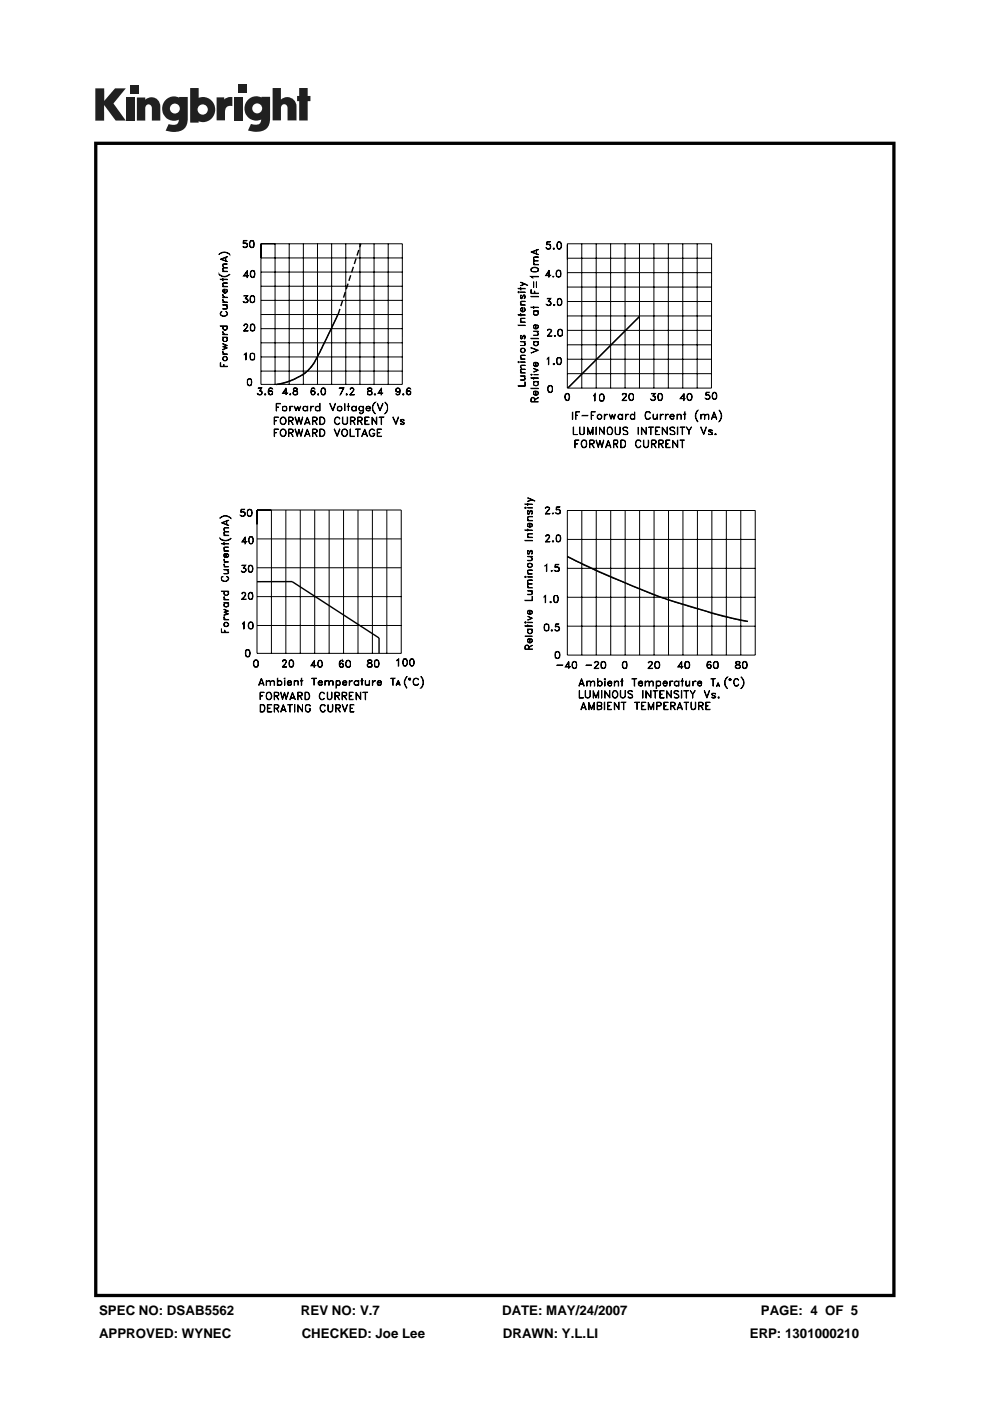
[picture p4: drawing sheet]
<svg xmlns="http://www.w3.org/2000/svg" width="210mm" height="297mm" viewBox="0 0 210 297" stroke-linecap="round" stroke-linejoin="round" font-family="sans-serif">
<defs><g id="words">
<g font-size="2.8">
<text x="21" y="278.7">SPEC NO: DSAB5562</text>
<text x="63.8" y="278.7">REV NO: V.7</text>
<text x="106.5" y="278.7">DATE: MAY/24/2007</text>
<text x="161.4" y="278.7">PAGE: 4 OF 5</text>
<text x="21" y="283.6">APPROVED: WYNEC</text>
<text x="64" y="283.6">CHECKED: Joe Lee</text>
<text x="106.7" y="283.6">DRAWN: Y.L.LI</text>
<text x="159.1" y="283.6">ERP: 1301000210</text>
</g>
</g></defs>
<g fill="#231f20">
<path d="M20.2 18.7h1.9v2.7l2.3-2.7h2.3l-2.6 3.2 2.6 3.7h-2.2l-2.4-3.3v3.3h-1.9z"/>
<path d="M26.7 20.7h1.8v4.9h-1.8z"/>
<path d="M49.6 20.7h1.8v4.9h-1.8z"/>
<path d="M27.6 18h1.8v1.8h-1.8z"/>
<path d="M50.6 17.9h1.8v1.8h-1.8z"/>
<path d="M29 20.7h1.8v.4a1.9 1.9 0 0 1 2.2-.3 1.9 1.9 0 0 1 1 2v2.8h-1.8v-2.7a.7 .7 0 0 0-.7-.8 .7 .7 0 0 0-.7 .8v2.7h-1.8z"/>
<path d="M45.9 20.6h1.7v.5a2.03 2.03 0 0 1 1.7-.5v1.9h-.2a1.12 1.12 0 0 0-1.4 1.3v1.7h-1.8z"/>
<path d="M57.8 18.7h1.8v2.4a1.98 1.98 0 0 1 2.2-.3 1.98 1.98 0 0 1 1.1 2v2.7h-1.9v-2.6a.7 .7 0 0 0-.7-.8 .7 .7 0 0 0-.7 .8v2.6h-1.8z"/>
<path d="M63.5 18.7h1.8v1.6h.5v1.1h-.5v4.1h-1.8v-4.1h-.5v-1.1h.5z"/>
<path d="M40.3 18.7v7.3h1.8v-.3a2.63 2.63 0 0 0 3.5-2.5 2.63 2.63 0 0 0-3.5-2.5v-2zM41.9 23.2a1.1 1.1 0 0 1 2.2 0 1.1 1.1 0 0 1-2.2 0z"/>
<path d="M35.3 21a2.56 2.56 0 0 0-.6 3.3 2.56 2.56 0 0 0 3.2 1.1 1.09 1.09 0 0 1-1.5 1.1l-.6-.2-.7 1.4a5.3 5.3 0 0 0 3.8-.2 2.69 2.69 0 0 0 .9-2.4v-4.5h-1.8v.1l-.8-.2a2.44 2.44 0 0 0-1.9 .5zM36 23a1.06 1.06 0 0 1 2.1 0 1.06 1.06 0 0 1-2.1 0z"/>
<path d="M52.8 21a2.56 2.56 0 0 0-.6 3.3 2.56 2.56 0 0 0 3.2 1 1.09 1.09 0 0 1-1.5 1.1l-.7-.1-.6 1.4a5.3 5.3 0 0 0 3.7-.3 2.69 2.69 0 0 0 1-2.3v-4.6h-1.8v.2l-.9-.3a2.44 2.44 0 0 0-1.8 .6zM53.5 23a1.06 1.06 0 0 1 2.1 0 1.06 1.06 0 0 1-2.1 0z"/>
</g>
<path d="M20 30v245h169.9v-245zM20.7 30.7h168.6v243.6h-168.6z" fill="#000"/>
<g fill="none" stroke="#000" stroke-width=".21">
<path d="M46.5 58.1a1.53 1.53 0 0 0 2.2 0 1.39 1.39 0 0 1-2.2 0zM46.5 53.8a1.54 1.54 0 0 1 2.2 .2 1.53 1.53 0 0 0-2.2 0zM46.7 59.2l1.5 .1zM46.7 55l1.5-.6-1.2 .6 1.2 .5zM47.2 59l.1 .5zM47.2 57.5l1 .1zM47.2 56.9l.3-.2h.7l-.8 .1-.1 .4 .2 .3zM47.3 56h.9h-.7l-.2 .2 .2 .5-.3-.3zM47.8 54.5v.8M47.9 54.5v.9M51.5 52.3l.3 .1M51.7 58.4l1 .1h-1.1l.9-1.2v1.6l-.1-1.3-.7 .9"/>
<path d="M52.1 51.6l.4 .3-.1 .4-.3 .1M52.5 51.8a.73 .73 0 0 0-1-.1l.1-.7h.8l-.7 .1-.1 .5a.64 .64 0 0 1 .9 .1v.6a.54 .54 0 0 1-1 0M52.5 52.2a.62 .62 0 0 1-1 .1M53.2 57.6a.47 .47 0 0 1 .4-.3 .47 .47 0 0 1 .4 .3l.1 .4a.75 .75 0 0 1-.5 .9 .87 .87 0 0 1-.4-1.3zM53.2 51.1h.5l.2 .6-.1 .6a.47 .47 0 0 1-.4 .2 .47 .47 0 0 1-.4-.2 1.15 1.15 0 0 1 .2-1.2zM53.2 52.3h.5M53.2 51.2h.5M53.2 51.1a1.02 1.02 0 0 0 0 1.3M53.3 58.7h.6M53.3 57.5h.6M53.4 57.4a1.02 1.02 0 0 0 0 1.4M53.7 51.1l.1 .2v1l-.1 .1"/>
<path d="M53.8 57.4a1.42 1.42 0 0 1 0 1.4M55.3 51.7h30v29.8h-30zM55.3 54.7h30M55.3 57.7h30M58.3 51.7v29.8M61.3 51.7v29.8M64.3 51.7v29.8M67.3 51.7v29.8M70.3 51.7v29.8M73.3 51.7v29.8M76.3 51.7v29.8M79.3 51.7v29.8"/>
<path d="M82.3 51.7v29.8M110.4 59.8l1.5 .8zM112.6 58.6l1.6 .1h-1.4l.1 .2zM112.6 53.4l1.6-.6-1.4 .6 1.4 .6zM112.7 56.9a.79 .79 0 0 1 .9-.3 .79 .79 0 0 1 .5 .9 1.54 1.54 0 0 1-1.4 0zM112.7 57.4l.2 .2h1l.2-.2M112.7 57a1.12 1.12 0 0 1 1.4 0M112.8 56.9v.6M113.2 56.1h1zM113.2 55.3h1l-.9 .1-.1 .3 .2 .4-.2-.3zM113.2 54.5h1l-1 .2 .2 .6-.2-.3zM113.2 59.7v1.3"/>
<path d="M113.8 52.9v1M113.8 59.7v1.3M114 56.9v.6M115.8 58.4h1h-1.1l.8-1.2v1.6l-.1-1.3-.6 .9M115.9 52.6l.2 .2M116.5 51.8l.2 .2v.6l-.2 .2M116.7 52.2a.54 .54 0 0 0-.8-.3l.1-.7h.7l-.6 .1-.1 .5h.6a.69 .69 0 0 1 .1 1h-.5l-.3-.1v-.2a.45 .45 0 0 0 .4 .3 .45 .45 0 0 0 .4-.4M117.3 58.6l.1 .1-.1 .1zM117.3 52.7l.2-.1 .1 .2h-.2zM117.3 58.6h.1M117.4 52.7l.1 .1zM118.2 57.3l.3-.1 .4 .4v.9a.55 .55 0 0 1-.9 0 1.15 1.15 0 0 1 .2-1.2z"/>
<path d="M118.2 58.6h.6M118.2 57.4h.6M118.3 57.3a1.02 1.02 0 0 0 0 1.4M118.4 51.3l.1-.1a.84 .84 0 0 1 .6 .8 .84 .84 0 0 1-.6 .8 1.02 1.02 0 0 1-.1-1.5zM118.4 51.3a1.54 1.54 0 0 0 0 1.5M118.4 52.7h.5M118.4 51.4h.5M118.7 57.3a1.02 1.02 0 0 1 0 1.4M118.9 51.3a1.54 1.54 0 0 1 0 1.5M120.3 57.8h30.6M120.3 54.7h30.6M120.3 51.7h30.6v30.6h-30.6z"/>
<path d="M123.4 51.7v30.6M126.5 51.7v30.6M129.5 51.7v30.6M132.6 51.7v30.6M135.6 51.7v30.6M138.7 51.7v30.6M141.8 51.7v30.6M144.8 51.7v30.6M147.9 51.7v30.6M46.7 76.9l.1 .8h1.4h-1.5zM46.7 69.1l1.5 .1zM47.1 66v.1a.49 .49 0 0 0-.3 .5 .49 .49 0 0 0 .5 .4l.8-.2a.64 .64 0 0 0-.2-.8 .63 .63 0 0 1 .3 .8 .63 .63 0 0 1-.9 .3l-.5-.4-.1-.2z"/>
<path d="M47.2 75l1 .1zM47.2 74.4l.4 .6-.4-.3zM47.2 72.8l1 .5-.7 .2 .7 .3-1 .4 .8-.4-.8-.3 .8-.2zM47.2 71.5l1 .1zM47.2 70.9l1 .1zM47.2 70.3l.4 .6-.4-.4zM47.2 65.5h.8l.2-.3-.2-.5 .2 .3v.3l-.2 .2zM47.2 64.6l1 .1zM47.2 64l1 .1zM47.2 63.4l.4 .6-.4-.3zM47.2 63l1 .1zM47.2 62.4l.4 .6-.4-.3z"/>
<path d="M47.2 60.7l1 .1zM47.2 60.1l.3-.1h.7h-.8l-.1 .4 .2 .3zM47.3 71.7l.2-.1-.2 .4 .1 .2 .5 .2 .3-.4-.2-.4a.47 .47 0 0 1 .2 .4 .47 .47 0 0 1-.2 .4h-.5a.45 .45 0 0 1-.2-.7zM47.3 69.3l.2-.1-.2 .2a.43 .43 0 0 0 .4 .6 .43 .43 0 0 0 .5-.6l-.2-.2a.48 .48 0 0 1 .1 .7 .48 .48 0 0 1-.7 .1 .48 .48 0 0 1-.1-.7zM47.4 61.4h.2v.7l-.3-.3zM47.4 75.7l.3-.2 .5 .3v.3l-.2 .4h-.5l-.2-.2-.1-.3zM47.5 77.2v.5M47.6 62.1a.43 .43 0 0 0 .5-.2 .43 .43 0 0 0 0-.5l-.1-.1 .2 .3v.2l-.4 .4-.6-.4 .1-.4 .4-.1v.8M51.7 70.1l.9 .1h-1l.7-.7 .2-.4-.2-.3h-.3l-.2 .3-.1-.1 .3-.3h.3l.3 .4-.9 1.1M51.7 64l.2 .1M51.8 75.1l.4-.2v1.4l-.1-1.4zM52 63.3l.4 .1 .2 .5-.5 .3-.4-.1-.1-.2 .1 .1a.64 .64 0 0 0 .9-.1"/>
<path d="M52.2 63.3l.4 .4-.1 .3-.3 .1M52.5 62.8l-.8-.1h.9l-.6 .6M52.5 62.7l-.5 .6 .6 .3M53.1 75.1a.55 .55 0 0 1 .9 0v.9l-.2 .3h-.6l-.1-.3zM53.2 62.8l.4-.1 .4 .3v.9a.55 .55 0 0 1-.9 0v-.9zM53.2 68.8l.3-.1a.83 .83 0 0 1 .6 .7 .83 .83 0 0 1-.4 .8l-.4-.1a1.3 1.3 0 0 1-.1-1.3zM53.2 76.2h.6M53.2 64h.6M53.2 62.8h.6M53.2 70h.6M53.2 68.8h.6M53.2 74.9h.6"/>
<path d="M53.3 74.9a.99 .99 0 0 0 0 1.4M53.3 62.8a1.02 1.02 0 0 0 0 1.3M53.3 68.8a1.42 1.42 0 0 0 0 1.3M53.7 74.9a.99 .99 0 0 1 0 1.4M53.7 62.8a1.02 1.02 0 0 1 0 1.3M53.7 68.8a1.02 1.02 0 0 1 0 1.3M55.3 69.7h30M55.3 66.7h30M55.3 63.7h30M55.3 60.7h30M55.3 78.7h30M55.3 75.7h30"/>
<path d="M55.3 72.7h30M71.7 66.6l-4.4 9.2-.8 1.3-1.1 1.4-1.2 1-2 1-1.9 .7-1.7 .4M109.9 76.7h.2v.2zM109.9 61.9l.2-.1v.3zM109.9 68.9l1.5 .1zM109.9 66.7l1.5 .1zM109.9 61.1l1.5 .1zM110 76.7l.1 .1zM110 61.9l.1 .1zM110.4 79.7l1 .1zM110.4 79l1 .1zM110.4 76.7l1 .1z"/>
<path d="M110.4 72.4l1 .1zM110.4 68.3h1zM110.4 66.5l.1 .5zM110.4 64.6l1 .1zM110.4 64l.2-.1h.8h-.8l-.1 .2 .1 .5zM110.4 61.9l1 .1zM110.4 61l.1 .5zM110.4 76.1h1M110.5 78.3l.9-.1-.8 .1-.1 .2 .1 .5a.45 .45 0 0 1-.1-.7zM110.5 77.5l.9-.1-.8 .2-.1 .3 .1 .3-.2-.3zM110.5 75.4l.9-.1-.8 .1a.51 .51 0 0 0 0 .7 .55 .55 0 0 1-.1-.7zM110.5 71.7h.2"/>
<path d="M110.5 67.5h.9h-.8l-.1 .2 .1 .6a.52 .52 0 0 1-.1-.8zM110.5 63.2h.2M110.6 73.8h.6l.1 .2 .1 .4-.2 .3a.48 .48 0 0 1-.6 0 .48 .48 0 0 1-.2-.5zM110.6 73.9l.4-.1 .2 .2 .1 .5-.3 .2-.4-.1zM110.6 65.4l.2-.1v.8l-.3-.3zM110.6 71.1v.7M110.6 62.6v.7M110.8 66.1a.43 .43 0 0 0 .5-.2 .43 .43 0 0 0-.1-.5v-.2l.2 .6-.2 .3a.46 .46 0 0 1-.8-.3 .46 .46 0 0 1 .5-.6v.9M111 71.2h.3M111 62.7h.3M111.1 71.1l-.5 .8-.2-.3 .2-.5-.1 .1M111.1 62.6l-.5 .7-.2-.3 .2-.5-.1 .2"/>
<path d="M111.2 72.5a.52 .52 0 0 1 .1 .8h-.9l.8-.1 .1-.4zM111.2 71.1v.7M111.2 62.6v.7M111.2 60.2l-.8 .4 1-.4M111.3 71.7l-.1 .2a.47 .47 0 0 0 .2-.4 .47 .47 0 0 0-.2-.4l-.6 .7M111.3 63.2l-.1 .1a.47 .47 0 0 0 .2-.4 .47 .47 0 0 0-.2-.4l-.6 .8M112.6 79.4h.2zM112.6 79.4h.1M112.6 73.7l1.6 .6-1.6 .6 1.3-.6zM112.6 71.7l1.6 .1zM112.6 65.1l1.6 .1zM112.6 62.8l1.6 .1z"/>
<path d="M112.6 61.4l.1 .8h1.5h-1.6zM112.7 79.4h.1M113.2 69.1l.4-.2v.8a.46 .46 0 0 1-.4-.6zM113.2 78.1l1 .4-1 .4 .8-.4zM113.2 72.4l1 .1zM113.2 72.6l.2-.1-.2 .4a.52 .52 0 0 0 .8 .2l.1-.2-.2-.4 .3 .2v.3l-.3 .3a.55 .55 0 0 1-.7-.2zM113.2 70.2l1 .1zM113.2 65.9l1 .1zM113.2 66.1l.2-.1-.2 .4 .3 .4 .5-.1 .1-.3-.2-.4 .3 .2v.3l-.3 .3h-.5l-.2-.2zM113.2 65v.5M113.2 79.9v.5M113.2 79.4h1"/>
<path d="M113.3 77l.3-.1v.8l-.4-.4zM113.4 62.2v-.5v.5M113.6 77.7l.4-.2a.36 .36 0 0 0-.1-.6v-.1a.53 .53 0 0 1 .1 .8 .53 .53 0 0 1-.8-.1v-.5l.5-.2v.9M113.6 69.7l.3-.1 .2-.2v-.3l-.2-.2v-.1l.3 .3-.3 .6h-.5l-.2-.2v-.5l.5-.2v.9M113.9 70.3l.3 .4-.1 .4h-.9l.8-.1 .1-.3zM116 64.6l.1 .1M116.1 76l.3-.2v1.5l-.1-1.4zM116.1 71.2l1 .1h-1l.8-1.1-.2-.3h-.3l-.3 .2 .1-.2a.47 .47 0 0 1 .8 .3l-.9 1.1M116.3 63.9h.4l.2 .5a.56 .56 0 0 1-.4 .4 .56 .56 0 0 1-.6-.3h.1a.51 .51 0 0 0 .8-.1M116.6 63.9l.2 .4-.2 .4M116.7 63.3h-.6h.7l-.5 .6M116.7 63.3l-.5 .6 .6 .3"/>
<path d="M117.3 77.1h.2l.1 .1-.2 .1zM117.4 77.1l.1 .1zM117.4 64.6l.3 .1-.2 .1zM117.5 64.6l.1 .1zM117.6 71.1h.2v.2zM117.7 71.1l.1 .1zM118.3 75.9a.52 .52 0 0 1 .7 .1 .82 .82 0 0 1-.5 1.3l-.4-.3v-1zM118.3 77.1h.6M118.3 75.9h.6M118.4 70a.55 .55 0 0 1 .9 0v1.1a.55 .55 0 0 1-.9 0zM118.4 63.3h.2a.78 .78 0 0 1 .6 .7 .78 .78 0 0 1-.6 .8l-.2-.1-.2-.6zM118.4 75.9a1.02 1.02 0 0 0 0 1.3"/>
<path d="M118.4 64.6h.5M118.4 63.4h.5M118.4 63.3l-.1 .3v.9l.1 .2M118.5 71.1h.6M118.5 70h.6M118.6 69.9a1.02 1.02 0 0 0 0 1.3M118.8 75.9a1.02 1.02 0 0 1 0 1.3M118.9 63.3a1.02 1.02 0 0 1 0 1.4M119 69.9a1.02 1.02 0 0 1 0 1.3M120.3 76.2h30.6M120.3 79.2h30.6M120.3 73.1h30.6"/>
<path d="M120.3 70h30.6M120.3 67h30.6M120.3 63.9h30.6M120.3 60.9h30.6M135.6 67.2l-15.1 15M52.5 80.5a.48 .48 0 0 1 .8 0v1l-.1 .2-.2 .1-.4-.1-.1-.2zM52.6 81.6h.6M52.6 80.4h.6M52.7 80.4a1.02 1.02 0 0 0 0 1.3M53.2 80.4l.1 .1v1l-.1 .2M54.7 83.5l.2 .2M55.1 82.8l.4 .2 .1 .3-.2 .4h-.6l-.1-.3a.47 .47 0 0 0 .4 .3 .47 .47 0 0 0 .4-.3"/>
<path d="M55.3 82.9l.2 .1v.5l-.2 .2M55.5 82.3l-.7-.1h.7l-.4 .7M55.5 82.2l-.5 .7 .4 .1 .1 .2M56.1 83.6l.2-.1 .1 .2-.2 .1zM56.2 83.6l.1 .1zM57 83.4l.1 .2a.46 .46 0 0 0 .7-.2M57 83.2l.1-.2a.46 .46 0 0 1 .7 .2M57.1 82.4h.6M57.2 82.3a.93 .93 0 0 0 .1 1.4M57.3 82.9l-.3 .1v.2M57.5 82.9l.2 .1 .1 .2-.3 .5M57.6 82.3l.2 .2a.45 .45 0 0 0-.7-.2 .84 .84 0 0 0 .3 1.5l.4-.3v-.5a.6 .6 0 0 0-.8 0"/>
<path d="M58.1 88.4h1l-.9 .1v1.5zM58.1 90.9h1l-.9 .1v1.6zM58.2 89.2h.5l-.5 .1M58.2 91.7h.5l-.5 .1M58.6 85.5h.9l-.8 .1v1.5zM58.7 86.3h.4l-.4 .1M59.6 91.2l.3-.3a.8 .8 0 0 1 .8 .9 .8 .8 0 0 1-.8 .8 .91 .91 0 0 1-.3-1.4zM59.6 91.3a.55 .55 0 0 1 .6-.3 .55 .55 0 0 1 .4 .5 .74 .74 0 0 1-.6 1 .81 .81 0 0 1-.4-1.2zM59.6 88.7l.3-.3a.8 .8 0 0 1 .8 .8 .8 .8 0 0 1-.8 .8 .88 .88 0 0 1-.3-1.3zM59.8 88.6l.2-.1a.73 .73 0 0 1 .6 .7 .73 .73 0 0 1-.6 .7l-.2-.1a.86 .86 0 0 1 0-1.2zM59.9 86.3l.4-.2a.53 .53 0 0 1 .5 .7 .53 .53 0 0 1-.9 .2zM60 86.3l.1-.1a.52 .52 0 0 1 .7 .2 .52 .52 0 0 1-.1 .7l-.7-.1z"/>
<path d="M60 83.3l1 .1h-1.1l.8-1.2v1.6M60.7 82.5l-.7 .9M61.3 89.2l.7-.1v-.5l-.7-.1-.1 1.5v-1.6l.8 .1 .2 .2a.64 .64 0 0 1-.9 .6M61.3 91.7l.7-.1 .1-.4-.8-.2-.1 1.6v-1.7h.6l.4 .3a.63 .63 0 0 1-.9 .6M61.4 83.6l.1-.1 .1 .2-.1 .1zM61.4 86.1l.1 1zM61.5 83.6h.1M61.5 86.3l.6-.2-.4 .1-.2 .3zM61.5 83.5h.1M61.7 89.3l.5 .7zM61.7 91.8l.5 .8zM62.2 83.5l.3 .2"/>
<path d="M62.3 82.3l-.1 .3a.63 .63 0 0 0 .8 .4v.1a.36 .36 0 0 1-.2 .6h-.3a.35 .35 0 0 1-.3-.4 .35 .35 0 0 1 .3-.3l.5-.2 .1-.3-.3-.3zM62.3 82.4h.7M62.4 86.1l.4 .9 .3-.9 .3 .9 .4-.9-.4 1-.3-.8-.3 .8zM62.4 82.3v.4l.6 .3 .1 .5-.3 .3h-.3l-.4-.4a.89 .89 0 0 1 .9-.7v-.4M62.5 88.4l.6 1.4 .3-1.4 .4 1.4 .4-1.4-.4 1.6-.4-1.3-.3 1.3zM62.5 90.9l.6 1.4 .3-1.4 .4 1.4 .4-1.4-.4 1.7-.4-1.4-.3 1.4zM63.1 83.5l-.2 .2M64.3 86.3l.4-.2 .5 .2-.7-.1-.2 .3 .2 .6 .7-.1-.4 .1-.5-.1zM64.8 92.1h.9M64.8 89.7h.9M64.8 89.6h.8M64.8 92h.8"/>
<path d="M65.2 86.1l.1 1zM65.2 88.4l.6 1.6-.6-1.3-.6 1.3zM65.2 90.9l.6 1.7-.6-1.4-.6 1.4zM65.9 86.1v1zM66 86.3l.5-.2-.3 .1-.3 .3zM66 83.4l.4 .3 .4-.3M66 83.2l.4-.3 .4 .3M66.1 82.4h.6M66.2 82.3l-.1 .3a.9 .9 0 0 0 .2 1.1M66.3 82.9l-.3 .3M66.4 89.2l.7-.1v-.5l-.7-.1-.1 1.5v-1.6l.8 .1 .2 .2a.64 .64 0 0 1-.9 .6M66.4 91.7l.7-.1 .1-.4-.8-.2-.1 1.6v-1.7h.6l.4 .3a.63 .63 0 0 1-.9 .6"/>
<path d="M66.5 82.9l.3 .3-.3 .5M66.6 82.3l.2 .2-.4-.3a.93 .93 0 0 0-.4 1.3 .46 .46 0 0 0 .7 .1 .46 .46 0 0 0 .1-.6l-.4-.2-.4 .2M66.7 89.3l.6 .7-.5-.7M66.7 91.8l.6 .8-.5-.8M67 86.3l.3-.2 .5 .2-.7-.1-.1 .3 .1 .6 .7-.1-.3 .1-.5-.1zM67.4 83.6l.1-.1v.3zM67.5 83.6v.1zM67.8 85.5l.1 1.6zM67.8 88.4a.84 .84 0 0 1 1.1 .6 .84 .84 0 0 1-.6 1h-.5zM67.8 90.9h.5a.83 .83 0 0 1 .6 .9 .83 .83 0 0 1-.6 .8h-.5zM67.9 88.5a.75 .75 0 0 1 .9 .7 .75 .75 0 0 1-.9 .7zM67.9 91a.75 .75 0 0 1 .9 .8 .75 .75 0 0 1-.9 .7z"/>
<path d="M68.3 82.3h.6l.2 .6-.2 .8a.75 .75 0 0 1-.9-.5 .75 .75 0 0 1 .3-.9zM68.3 83.6h.6M68.3 82.4h.6M68.4 82.3a1.02 1.02 0 0 0 0 1.4M68.8 82.3a1.4 1.4 0 0 1 0 1.4M69.9 85.5l.7 1.5 .6-1.5-.6 1.6zM70.8 90.9l.7 1.4 .6-1.4-.6 1.7zM71.1 88.6l.5-.2 .5 .4a.58 .58 0 0 0-.6-.3 .58 .58 0 0 0-.5 .5v.4a.6 .6 0 0 0 .5 .5 .6 .6 0 0 0 .6-.2 .59 .59 0 0 1-.8 .2 .88 .88 0 0 1-.2-1.3zM71.7 86.3l.1-.1a.49 .49 0 0 1 .6 .2 .49 .49 0 0 1-.1 .7l-.6-.1zM72.6 91.2l.4-.3a.8 .8 0 0 1 .8 .9 .8 .8 0 0 1-.8 .8 .91 .91 0 0 1-.4-1.4zM72.6 91.3a.55 .55 0 0 1 .6-.3 .55 .55 0 0 1 .4 .5 .74 .74 0 0 1-.6 1 .81 .81 0 0 1-.4-1.2zM72.6 88.4l.1 1.2 .4 .3 .4-.1 .1-.2 .1-1.2-.1 1.4a.56 .56 0 0 1-.5 .2 .56 .56 0 0 1-.5-.4z"/>
<path d="M72.9 82.2l-.8 1.6 .9-1.6h-1.1l1 .1M73.1 85.5v1.6M73.5 83.6l.1 .1zM73.5 83.5l.1 .1v.2zM73.6 86.1l.6 .1zM73.9 85.5v1.6M74.2 83.7l1 .1h-1l.8-1.1-.2-.4h-.3l-.3 .3 .1-.3 .5-.1 .3 .5-.9 1.1M74.2 90.9l.1 1.6 .9 .1h-1zM74.4 89.2l.8-.1v-.5l-.8-.1-.1 1.5v-1.6l.9 .1 .1 .2a.64 .64 0 0 1-.9 .6M74.7 86.2l.3-.1 .5 .2-.8-.1v.9l.8-.1-.5 .2-.3-.1-.1-.6zM74.8 89.3l.5 .7-.4-.7M75.4 90.9l1 .1z"/>
<path d="M75.5 86.1l.1 1zM75.8 91v1.6l.1-1.6M75.9 89.2h.6a.35 .35 0 0 0 .3-.4 .35 .35 0 0 0-.3-.3h-.6l-.1 1.5v-1.6h.7l.3 .2 .1 .3-.2 .3-.8 .1M76.3 86.2l.3-.1 .4 .2h-.7l-.1 .4 .2 .4 .6-.1-.4 .1-.3-.1-.2-.5zM76.4 89.3l.5 .7-.5-.7M76.9 92.1h.9M76.9 92h.8M77 86.1l.1 1.1a.57 .57 0 0 1-.7 .5l-.2-.2 .3 .1 .4-.1zM77.4 88.4h.9l-.8 .1v1.4l.8 .1h-.9zM77.4 90.9l.6 1.7-.6-1.4-.7 1.4zM77.5 89.2h.5l-.5 .1M77.7 86.5l.2 .5h.7l-.6 .1-.3-.1-.1-.3 .1-.4 .3-.2 .5 .1 .1 .4h-.9"/>
<path d="M77.8 86.3l.6-.1 .1 .3h-.8zM78 83.5l.2 .2M78 82.3a.62 .62 0 0 0 .8 .8 .44 .44 0 0 1-.3 .6 .44 .44 0 0 1-.5-.5v-.1a.62 .62 0 0 0 .8-.8zM78 82.4h.8M78.1 82.3v.4l.8 .4v.4l-.3 .3-.6-.2v-.5l.7-.4v-.4M78.6 91l.5-.1 .3 .4a.55 .55 0 0 0-.6-.3 .55 .55 0 0 0-.4 .5 .74 .74 0 0 0 .4 1l.4-.1 .2-.3v-.1l-.3-.1h.4a.56 .56 0 0 1-.3 .6 .56 .56 0 0 1-.7-.1 .89 .89 0 0 1 .1-1.4zM78.9 88.4l.9 1.4 .1-1.4v1.6l-.9-1.3-.1 1.3zM78.9 83.5l-.3 .2M79.4 83.6l.2-.1 .1 .2-.2 .1zM79.5 83.6l.1 .1zM79.6 85.3h.1a1.55 1.55 0 0 0 0 2.4 1.5 1.5 0 0 1-.1-2.4zM80 85.5l.6 1.5 .7-1.5-.7 1.6z"/>
<path d="M80 90.9h.9l-.8 .1v1.5l.8 .1h-.9zM80.1 91.7h.5l-.5 .1M80.2 83.3l1 .1h-1l.7-1.2v1.6l-.1-1.3-.6 .9M80.4 88.4l1 .1zM80.8 88.5v1.5l.1-1.5M81.6 85.3a1.53 1.53 0 0 1 0 2.4 1.55 1.55 0 0 0 0-2.4zM83.3 88.4l.7 1.4 .6-1.4-.6 1.6zM84 82.8a.48 .48 0 0 0 .8 0M84 82.6a.48 .48 0 0 1 .8 0M84.1 83.6h.6M84.3 82.3l-.3 .4 .1 .3 .2 .1M84.5 82.3a.84 .84 0 0 1 .1 1.4"/>
<path d="M84.8 83a.5 .5 0 0 1-.6 .1 .5 .5 0 0 1-.2-.6 .48 .48 0 0 1 .8 0v.9l-.4 .4-.4-.3 .1 .2M84.8 82.7l-.1 .3-.2 .1M85 89.8h.7M85 89.3l.6 .2 .2 .3a.46 .46 0 0 1-.5 .3 .46 .46 0 0 1-.4-.3l.2 .1M85 89.1h.7M85.1 89v.3M85.4 83.6l.2-.1 .1 .2-.2 .1zM85.5 83.6l.1 .1zM85.6 89l.2 .2a.46 .46 0 0 0-.5-.3 .46 .46 0 0 0-.4 .3l.8 .5M85.6 89.6v.3M86.3 83.4a.48 .48 0 0 0 .8 0M86.3 83.2a.48 .48 0 0 1 .8 0"/>
<path d="M86.4 82.4h.6M86.5 82.3a.93 .93 0 0 0 .1 1.4M86.6 82.9l-.3 .1v.2M86.8 82.9l.2 .1 .1 .2-.3 .5M86.9 82.3l.2 .2-.1-.2a.74 .74 0 0 0-.9 .6 .74 .74 0 0 0 .6 .9l.4-.3v-.5a.61 .61 0 0 0-.8 0M109.9 81.8h1.4l.1-.8v.9zM110.4 80.5h.8l.1-.2-.1-.5a.55 .55 0 0 1 .1 .7zM112.6 82.3l1.6 .1zM112.6 80.1l1.6 .1zM112.7 85.2v-.6l.2-.3 .4 .1 .1 .8M113.2 80.9l1 .1zM113.2 81.1l.2-.1-.2 .2 .2 .5h.5l.2-.2-.2-.5 .3 .2-.1 .4a.72 .72 0 0 1-.9 0z"/>
<path d="M113.3 83.1l.3-.1v.8l-.4-.3zM113.4 85.2v-.8l-.2-.1h-.4l-.2 .3v.6h1.6M113.4 84.7l.8-.4-.8 .5M113.6 83.8a.43 .43 0 0 0 .4-.2 .43 .43 0 0 0 0-.5l-.1-.1v-.1l.3 .6-.3 .3a.55 .55 0 0 1-.7-.2v-.5l.5-.2v.9M116.4 81.8a.55 .55 0 0 1 .8 .2v.9l-.2 .3h-.3a.89 .89 0 0 1-.3-1.4zM116.4 83.1h.6M116.4 81.9h.6M116.5 81.8a1.02 1.02 0 0 0 0 1.4M116.9 81.8a1.02 1.02 0 0 1 0 1.4M119.9 83.7a.47 .47 0 0 1 .4-.3 .47 .47 0 0 1 .4 .3l.1 .3a.74 .74 0 0 1-.6 .9 .93 .93 0 0 1-.3-1.2zM120 84.8h.6M120 83.5h.6"/>
<path d="M120.1 83.5a.99 .99 0 0 0 0 1.4M120.6 83.5a1.4 1.4 0 0 1 0 1.4M121.4 87.4l.1 1.5zM121.6 90.5l.1 1.6h.8h-.9zM122 93.3l-.1 1.6v-1.6h.9M122 94.1h.5l-.5 .1M122.2 87.3l-.1 1.6v-1.6h.9M122.2 88.1h.4M122.9 90.5l.1 1.5 .3 .1 .6-.1v-1.5v1.2l-.1 .4h-.7l-.2-.4zM123.4 93.5l.2-.2h.6l.2 .2v.8l-.3 .6h-.4l-.4-.4v-.6zM123.4 88.1l1.3 .1zM123.5 93.5l.4-.2 .5 .4v.8l-.5 .3a.77 .77 0 0 1-.6-.5 .77 .77 0 0 1 .2-.8z"/>
<path d="M124.6 90.5l.6 1.5 .6-1.5v1.6l-.1-1.2-.5 1.2-.5-1.2-.1 1.2zM125.1 94.1l.8-.1v-.6l-.8-.1-.1 1.6v-1.6h.9l.2 .3a.63 .63 0 0 1-1 .6M125.5 87.3l-.1 1.6v-1.6h.9M125.5 94.2l.6 .7-.6-.7M125.5 88.1h.4M125.9 83.8l.3-.3v1.5l-.1-1.3zM126.4 90.5l.1 1.6zM126.4 93.3l.5 1.4 .3-1.4 .5 1.4 .4-1.4-.4 1.6-.5-1.4-.3 1.4zM127.2 90.8l1 1.3v-1.6l-.1 1.5-.9-1.5v1.6M127.3 83.6a.79 .79 0 0 1 .9 .5 .79 .79 0 0 1-.3 .9h-.6l-.1-.2v-1zM127.3 84.9h.6M127.3 83.7h.6"/>
<path d="M127.4 83.6a1.12 1.12 0 0 0 0 1.4M127.8 83.6a1.12 1.12 0 0 1 0 1.4M128.2 87.8l.1 1.1zM128.3 88.1l.6-.3-.6 .4zM128.5 94.5h.9M128.6 94.4h.8M128.9 90.8a.72 .72 0 0 1 .9 0 .72 .72 0 0 1 .1 1l-.3 .3h-.6l-.2-.6zM129 90.7a.75 .75 0 0 1 .9 .5 .75 .75 0 0 1-.5 .9l-.4-.1-.1-.2v-.9zM129 93.3l.6 1.6-.6-1.4-.6 1.4zM129.2 87.8l.4 .9 .3-.9 .3 .9 .3-.9-.3 1.1-.3-.8-.3 .8zM130.2 94.1l.8-.1v-.6l-.8-.1-.1 1.6v-1.6h.9v.8l-.8 .1M130.5 90.5v1.2a.47 .47 0 0 0 .5 .4 .47 .47 0 0 0 .5-.4l.1-1.2-.1 1.5-.2 .1h-.6l-.2-.1z"/>
<path d="M130.5 94.2l.6 .7-.5-.7M131.1 88.1l.3-.3 .6 .3-.4-.2-.3 .1-.1 .2 .1 .6h.3l.4-.1-.5 .2a.59 .59 0 0 1-.4-.8zM131.6 93.3h.7a.87 .87 0 0 1 .4 1.1 .87 .87 0 0 1-1.1 .5zM131.7 93.3a.78 .78 0 0 1 1 .8 .78 .78 0 0 1-1 .7zM132 87.8l.1 1.1zM132 84.9h.9h-1l.7-.7a.45 .45 0 0 0 .1-.7h-.5l-.2 .3 .1-.3h.7v.5l-.8 .9M132.2 90.6a.67 .67 0 0 1 1 .2h-.2a.6 .6 0 0 0-.8 0v.3l.7 .3a.45 .45 0 0 1 .1 .7h-.8v-.1l.3 .1 .5-.1a.45 .45 0 0 0-.2-.6l-.5-.2zM132.7 87.8v1.1zM132.9 87.9l.4-.1-.4 .2-.2 .2zM133.4 83.7a.55 .55 0 0 1 1 0v.9l-.2 .3h-.4a.86 .86 0 0 1-.4-1.2zM133.6 84.8h.6M133.6 83.5h.6"/>
<path d="M133.7 83.5a.99 .99 0 0 0 0 1.4M133.8 87.9l.3-.1 .5 .3-.3-.2-.5 .2v.6l.5 .1 .3-.1-.5 .2a.62 .62 0 0 1-.3-1zM134.1 83.5a.99 .99 0 0 1 0 1.4M134.6 87.3v1.6M134.9 93.5l.2-.2h.6l.3 .4a.63 .63 0 0 0-.9-.3 .63 .63 0 0 0-.2 .9 .55 .55 0 0 0 .2 .5 .55 .55 0 0 0 .6 0l.3-.3a.63 .63 0 0 1-.8 .4l-.4-.6zM135.4 90.5v1.6M136.5 93.3l.1 1.1 .3 .4a.46 .46 0 0 0 .6-.4v-1.1l.1 .4a.83 .83 0 0 1-.7 1.2l-.4-.5zM137.1 87.3h.6l.2 .3-.2-.2-.5-.1a1 1 0 0 0 0 1.5l.5-.1 .2-.2v.2a.6 .6 0 0 1-.8 .1 1.24 1.24 0 0 1 0-1.5zM137.1 90.5v1.6l-1-1.3-.1 1.3v-1.6l1.1 1.5M137.6 90.5l1 .1zM138 90.6v1.5l.1-1.5M138.1 84.7l.2 .2"/>
<path d="M138.3 94.1l.7-.1v-.6l-.7-.1-.1 1.6v-1.6h.8l.2 .3a.63 .63 0 0 1-.9 .6M138.5 87.8l.2 1 .7-.2-.5 .3-.3-.1zM138.6 94.2l.6 .7-.5-.7M138.7 84l.3 .4-.3 .5M138.9 83.5l-.7-.1h.8l-.5 .6h.3l.2 .2v.5a.58 .58 0 0 1-1-.1h.1a.52 .52 0 0 0 .7 .2l.2-.3M138.9 83.4l-.5 .6 .4 .1 .2 .2M139.1 92.1v-1.5l.8-.1h-.9v1.6h.9M139.1 91.4h.4M139.4 87.8v1.1zM139.7 83.5a.52 .52 0 0 1 .8 .2 .74 .74 0 0 1 0 .8 .74 .74 0 0 1-.8 .4l-.2-.6zM139.7 84.8h.6M139.7 83.5h.6"/>
<path d="M139.8 83.5l-.2 .2v.9l.2 .3M139.8 94.1l.7-.1v-.6l-.7-.1-.1 1.6v-1.6h.8l.2 .3a.63 .63 0 0 1-.9 .6M140 87.8l.1 1.1zM140.1 94.2l.6 .7-.5-.7M140.2 88.1l.3-.3h.2l-.6 .4zM140.2 83.5a.99 .99 0 0 1 0 1.4M140.5 90.5l1 1.5 .1-1.5v1.6l-1.1-1.3v1.3zM141.1 87.8l.1 1.1zM141.2 88.1l.6-.3-.6 .3v.1zM141.3 94.1h.4l-.4 .1M141.3 93.3v1.5l.8 .1h-.9v-1.6h.9M142.1 90.8a.7 .7 0 0 1 1.1 0h-.2a.6 .6 0 0 0-.9 0l.3 .4a.61 .61 0 0 1 .6 .3 .61 .61 0 0 1 0 .6h-.8l-.1-.1 .4 .1 .5-.1a.45 .45 0 0 0-.2-.6 .64 .64 0 0 1-.7-.6z"/>
<path d="M142.1 88.2v.2a.46 .46 0 0 0 .6 .4l.2-.2 .1 .1-.3 .2a.56 .56 0 0 1-.6-.5 .56 .56 0 0 1 .6-.6l.3 .3v.2h-.9M142.3 88l.4-.1 .2 .3h-.8zM142.7 93.3l1 1.4 .1-1.4v1.6l-1.1-1.4v1.4zM143.6 87.8l.1 1.1zM143.7 88.1a.47 .47 0 0 1 .4-.3 .47 .47 0 0 1 .4 .3v.8l-.2-.9-.3-.1zM143.7 90.5l.1 1.6zM144.2 93.3h1M144.3 90.5l1 .1zM144.7 90.6v1.5l.1-1.5M144.7 93.3v1.6l.1-1.6M144.9 87.8l.5 .1zM145.1 83.4l-.1 1.5v-1.3l-.7 .9h1.1h-1.1z"/>
<path d="M145.2 87.3l.1 1.6zM145.5 90.5l.6 .9 .6-.9-.6 .9v.7v-.7zM145.8 83.7a.55 .55 0 0 1 .9 0 .74 .74 0 0 1 .1 .8 .74 .74 0 0 1-.8 .4 1.15 1.15 0 0 1-.2-1.2zM146 84.8h.5M146 83.5h.5M146 83.5a.99 .99 0 0 0 0 1.4M146.5 83.5a.99 .99 0 0 1 0 1.4M148 87h.1a1.73 1.73 0 0 0 0 2.4 1.6 1.6 0 0 1-.1-2.4zM148.6 90.5l.7 1.5 .6-1.5-.6 1.6zM148.7 88.1a.55 .55 0 0 1 .7-.2l.1 1-.1-.9-.3-.1zM148.7 87.8v1.1M149.5 88.1a.55 .55 0 0 1 .8-.2l.1 1-.1-.9-.4-.1z"/>
<path d="M149.7 84.5l.2 .1M150.3 83.8a.47 .47 0 0 1 .2 .4 .47 .47 0 0 1-.2 .4M150.3 92h.7M150.3 91.3h.7M150.3 91.4l.8 .5-.1 .2h-.7v-.1l.1 .1M150.4 91.2v.3M150.5 84l-.3-.2h-.5l.1-.6h.6h-.6v.6a.55 .55 0 0 1 .7 0 .55 .55 0 0 1 0 .7l-.6 .2-.2-.3a.51 .51 0 0 0 .8-.1M151 91.2l.1 .2a.6 .6 0 0 0-.8-.2v.3l.7 .3M151 91.7v.4M151 88.5h1M151.1 88.4h.8M151.3 83.2h.2a.78 .78 0 0 1 .6 .7 .78 .78 0 0 1-.6 .8l-.2-.1a1.02 1.02 0 0 1 0-1.4z"/>
<path d="M151.3 83.2a1.42 1.42 0 0 0 0 1.4M151.3 84.5h.5M151.3 83.3h.5M151.5 87.3l.6 1.6-.6-1.4-.6 1.4zM151.7 92l.1 .1zM151.7 92l.2 .1h-.3zM151.8 83.2a1.42 1.42 0 0 1 0 1.4M152.5 87a1.56 1.56 0 0 1 0 2.4 1.73 1.73 0 0 0 0-2.4zM46.6 114.1a1.63 1.63 0 0 0 2.4 0 1.47 1.47 0 0 1-2.4 0zM46.6 109.8a1.52 1.52 0 0 1 2.4 .1 1.63 1.63 0 0 0-2.4 0zM47 115.3h1.5zM47 110.8l1.5-.5-1.4 .5 1.4 .6z"/>
<path d="M47.5 119.6l.1 .3 .3 .3-.3-.1zM47.5 118.6l.1 .3 .3 .2h-.3zM47.5 116.8l1 .1zM47.5 115l.1 .5zM47.5 113.5l1 .1zM47.5 112.9l.2-.2h.8l-.9 .2v.4l.1 .2zM47.5 119.1h1M47.6 117.5h.3v.6l-.3-.1zM47.6 116h.9l-.9 .1 .1 .7-.2-.4zM47.6 111.9h.9l-.9 .1 .1 .7-.2-.3zM47.9 118.1h.3l.2-.2v-.3l-.2-.1v-.1l.3 .2v.3l-.6 .3a.47 .47 0 0 1-.3-.7l.4-.1v.7M48.1 110.4v1"/>
<path d="M51 109.2l.3 .2M51.4 114.8l1 .1h-1.1l.7-1.1v1.5v-1.3l-.6 .9M51.6 108.6h.3l.1 .3-.1 .3-.3 .2M52 108.8a.73 .73 0 0 0-1-.2l.1-.6h.8l-.7 .1-.1 .5 .4-.1 .5 .1v.6a.63 .63 0 0 1-1.1 0h.1M52 109.2a.62 .62 0 0 1-1 0M52 119.9l-.7-.1h.8l-.5 .7M52 119.8l-.5 .7h.5l.1 .3M52.5 108.2a.55 .55 0 0 1 .9 0 .76 .76 0 0 1 .1 .8 .76 .76 0 0 1-.6 .5l-.4-.3zM52.6 109.3h.6M52.6 108.1h.6M52.7 108.1a1.02 1.02 0 0 0 0 1.3M52.8 119.9a.52 .52 0 0 1 .8 .2 .82 .82 0 0 1-.5 1.2h-.3l-.2-.6z"/>
<path d="M52.8 120h.6M52.9 119.9a1.42 1.42 0 0 0 0 1.4M53 113.8h.3a.83 .83 0 0 1 .4 .8 .83 .83 0 0 1-.5 .7 1.02 1.02 0 0 1-.2-1.5zM53 113.8a1.54 1.54 0 0 0 0 1.5M53 115.2h.5M53 113.9h.5M53.2 108.1a1.02 1.02 0 0 1 0 1.3M53.3 119.9a1.02 1.02 0 0 1 0 1.4M53.5 113.8a1.54 1.54 0 0 1 0 1.5M54.5 108.1h30.6v30.4h-30.6zM54.5 114.3h30.6M57.6 108.1v30.4"/>
<path d="M60.6 108.1v30.4M63.7 108.1v30.4M66.7 108.1v30.4M69.8 108.1v30.4M72.9 108.1v30.4M75.9 108.1v30.4M79 108.1v30.4M82 108.1v30.4M111.3 107.6l.2-.1 .1 .2-.2 .1zM111.3 114.6l1.6 .1zM111.3 112.4l1.6 .1zM111.3 106.9l1.6 .1z"/>
<path d="M111.4 107.6l.1 .1zM111.9 111.2l.4-.2v.7l-.3-.1zM111.9 118h1zM111.9 117.4h.4M111.9 113.9l1 .1zM111.9 113.2l1-.1-.9 .1a.45 .45 0 0 0 .2 .7l-.3-.2zM111.9 110.3l1 .1zM111.9 109.6l1-.1-.9 .2-.1 .3 .3 .3-.3-.2zM111.9 108.9h.4M111.9 107.6l1 .1zM111.9 105.5l1.5 .8zM111.9 106.7v.5"/>
<path d="M111.9 112.1v.5M112 119.6h.8a.45 .45 0 0 1-.4 .6 .45 .45 0 0 1-.4-.6zM112 116.8v.7M112 108.3v.7M112.3 111.7l.5-.1v-.2v-.2l-.2-.2 .1-.1 .2 .3a.52 .52 0 0 1-.5 .6 .52 .52 0 0 1-.5-.7l.5-.2v.8M112.4 116.9h.4M112.4 108.4h.4M112.5 116.8l-.2 .7h-.4v-.7l.2-.1-.2 .2M112.5 108.3l-.2 .7h-.4v-.7l.2-.1-.2 .2M112.6 118l.3 .5-.1 .3-.9 .1 .9-.2v-.2zM112.8 116.8v.7M112.8 108.3v.7"/>
<path d="M112.8 105.9l-.9 .5 1-.5M112.8 117.4l-.1 .1h.1a.48 .48 0 0 0-.1-.8l-.3 .1-.2 .7M112.8 108.9l-.1 .1h.1a.48 .48 0 0 0-.1-.8l-.3 .1-.2 .7M115.6 119.9l.4-.2v1.5l-.1-1.4zM115.6 107.7a.46 .46 0 0 1 .6-.2 .46 .46 0 0 1 .3 .6l-.9 .9 .9-1.1a.45 .45 0 0 0-.4-.4 .45 .45 0 0 0-.5 .3zM115.6 108.9h1.1l-1.1 .1M115.7 114.8l1 .1h-1.1l.9-.9v-.4l-.2-.1-.6 .1 .3-.2h.3l.3 .4-.9 1.1M117.2 114.7h.1l.1 .1-.1 .1zM117.2 108.8h.1v.2zM117.3 114.7v.1zM117.3 108.8h.1M117.9 108.8l.3 .1"/>
<path d="M118.1 113.5a.52 .52 0 0 1 .8 .1 .76 .76 0 0 1 .1 .8 .76 .76 0 0 1-.6 .5l-.3-.1-.2-.6zM118.1 114.7h.6M118.1 113.6h.6M118.2 113.5a1.42 1.42 0 0 0 0 1.3M118.5 108.1l.3 .1v.6l-.3 .1M118.6 113.5a1.02 1.02 0 0 1 0 1.3M118.8 108.3a.6 .6 0 0 0-.9-.2l.1-.6h.8h-.7l-.1 .6 .6-.1 .3 .6a.55 .55 0 0 1-.5 .4 .55 .55 0 0 1-.6-.3l.2 .1a.52 .52 0 0 0 .8-.2M120.3 118a227.2 227.2 0 0 0 22.9 9.7l1.8 .5a101.1 101.1 0 0 0 12.3 3.4l1.3 .2M120.3 108.2h39.9v30.7h-39.9zM120.3 114.4h39.9M123.4 108.2v30.7M126.5 108.2v30.7"/>
<path d="M129.5 108.2v30.7M132.6 108.2v30.7M135.7 108.2v30.7M138.7 108.2v30.7M141.8 108.2v30.7M144.9 108.2v30.7M147.9 108.2v30.7M151 108.2v30.7M154.1 108.2v30.7M157.1 108.2v30.7M47 133.3v.8h1.5l-1.5-.1M47 125.3l1.5 .1z"/>
<path d="M47 122.4l.3-.2-.2 .2a.66 .66 0 0 0 .6 .8 .66 .66 0 0 0 .6-.8l-.2-.2 .3 .2a.75 .75 0 0 1-.7 .9 .75 .75 0 0 1-.7-.9zM47.5 131.3l1 .1zM47.5 130.7l.1 .5 .3 .1a.46 .46 0 0 1-.4-.6zM47.5 129.1l1 .5-.9 .2 .9 .4-1 .3 .7-.3-.7-.4 .7-.2zM47.5 127.8l1 .1zM47.5 127.1l1 .1zM47.5 126.5l.1 .4 .3 .2a.46 .46 0 0 1-.4-.6zM47.5 120.8h1zM47.5 120.2h1M47.6 134v-.4l.1 .4M47.6 127.9v.6h.7l.1-.4-.2-.2 .3 .2-.1 .4-.5 .2a.47 .47 0 0 1-.4-.3 .47 .47 0 0 1 .1-.5zM48.2 120.8l.3 .5-.1 .3-.9 .1 .8-.2 .1-.2z"/>
<path d="M51.2 121.1l.3 .2M51.3 127l.9 .1h-1l.7-.7 .1-.4-.1-.3h-.4l-.2 .2 .1-.2 .5-.1 .2 .4-.1 .4-.7 .7M51.6 120.4l.4 .1a.48 .48 0 0 1-.1 .8 .48 .48 0 0 1-.7-.3 .54 .54 0 0 0 .9 0M51.8 131.8l-.1 1.6v-1.4l-.2 .2zM51.8 120.5l.2 .1 .1 .2-.3 .5M52.2 137.8a.79 .79 0 0 1 .9 .4 .79 .79 0 0 1-.3 1l-.3 .1a.93 .93 0 0 1-.4-1.3zM52.2 139.1h.6M52.2 137.9h.6M52.3 137.8l-.2 .2v1l.2 .2M52.7 137.8a1.12 1.12 0 0 1 0 1.4M52.8 121.2h.6M52.9 125.7h.6l.2 .6-.1 .6a.47 .47 0 0 1-.4 .2 .47 .47 0 0 1-.5-.2 1.15 1.15 0 0 1 .2-1.2z"/>
<path d="M52.9 131.9l.3-.1 .5 .4v.9a.55 .55 0 0 1-1 0 1.15 1.15 0 0 1 .2-1.2zM52.9 125.7h.6M52.9 132h.6M52.9 127h.6M52.9 133.3h.6M53 125.7a1.02 1.02 0 0 0 0 1.3M53 131.9a1.02 1.02 0 0 0 0 1.4M53.4 125.7a1.42 1.42 0 0 1 0 1.3M53.4 131.9a1.02 1.02 0 0 1 0 1.4M54 140l.3-.1 .5 .3v1l-.2 .2h-.6a1.12 1.12 0 0 1 0-1.4zM54.1 140a1.12 1.12 0 0 0 0 1.4M54.5 140a1.12 1.12 0 0 1 0 1.4"/>
<path d="M54.5 120.4h30.6M54.5 132.6h30.6M54.5 126.5h30.6M61.5 140l.4-.1a1.02 1.02 0 0 1 .1 1.5h-.5a1.12 1.12 0 0 1 0-1.4zM61.5 140a1.54 1.54 0 0 0 0 1.4M62 140a1.54 1.54 0 0 1 0 1.4M78 140v.3l.3 .3a.53 .53 0 0 1 .5 .7 .52 .52 0 0 1-.6 .1 .52 .52 0 0 1-.2-.5l.7-.4 .2-.4a.6 .6 0 0 0-.9-.1zM78.1 140a.52 .52 0 0 0 .6 .7l.2 .1-.1 .6h-.8l-.1-.2a.88 .88 0 0 1 .8-.8v-.4M79.6 140l.4-.1a1.02 1.02 0 0 1 .2 1.5h-.6a1.54 1.54 0 0 1 0-1.4zM79.7 140l-.2 .2v1l.2 .2M80.1 140a1.12 1.12 0 0 1 0 1.4M84.1 140l.5-.3v1.5l-.1-1.4z"/>
<path d="M85.6 139.7a.79 .79 0 0 1 .9 .5 .79 .79 0 0 1-.3 1h-.4a.93 .93 0 0 1-.3-1.2zM85.6 139.8h.6M85.7 139.7a1.54 1.54 0 0 0 0 1.5M86.1 139.7a1.12 1.12 0 0 1 0 1.5M87.1 139.7h.3a.83 .83 0 0 1 .5 .8 .83 .83 0 0 1-.6 .7 1.02 1.02 0 0 1-.2-1.5zM87.1 139.7a1.54 1.54 0 0 0 0 1.5M87.1 139.8h.5M87.6 139.7a1.54 1.54 0 0 1 0 1.5M111.3 131.9l.2-.1 .1 .2-.2 .1zM111.3 122.3l.2-.1 .1 .2h-.2zM111.3 132.7l1.6 .1zM111.3 127.3h1.5l.1-.9v1z"/>
<path d="M111.3 134.9h1.6M111.4 131.9l.1 .1zM111.4 122.3l.1 .1zM111.9 129.6l.4-.1v.7l-.3-.1zM111.9 133.4l1 .1zM111.9 131.9l1 .1zM111.9 130.7l1 .4-1 .4 .9-.4zM111.9 125.2l1 .1zM111.9 124.6h1zM111.9 123.8h1l-.9 .1-.1 .3 .3 .4-.3-.3zM111.9 123h1l-1 .2 .3 .6-.3-.3zM111.9 122.3l1 .1z"/>
<path d="M111.9 120.9l1-.1-1 .3 .3 .6-.3-.3zM111.9 132.4v.5M111.9 121.7h1M112 135.6l.3-.1v.7l-.4-.3zM112.1 137.6l-.1-.7h-.5l-.1 .7 1.5 .1h-1.6v-.6l.2-.3h.4l.2 .1 .1 .7M112.1 133.5l-.2 .3a.47 .47 0 0 0 .5 .5 .47 .47 0 0 0 .4-.5l-.1-.3a.53 .53 0 0 1 0 .8 .53 .53 0 0 1-.8-.2v-.5zM112.2 137.2l.7-.4-.7 .5M112.3 136.2l.5-.1a.36 .36 0 0 0-.2-.6l.1-.1a.53 .53 0 0 1 0 .8 .53 .53 0 0 1-.8-.1v-.5l.5-.2v.8M112.3 130.2h.4l.1-.3v-.3l-.2-.1 .1-.1 .2 .2a.52 .52 0 0 1-.5 .6 .52 .52 0 0 1-.5-.6l.5-.2v.8M112.6 125.3l.2 .2 .1 .4-.3 .2h-.7l.9-.3zM115.4 126.5l.3-.2v1.5l-.1-1.5zM115.6 132.4a.55 .55 0 0 1 .8 .1v1a.55 .55 0 0 1-.9 0 1.15 1.15 0 0 1 .1-1.1z"/>
<path d="M115.6 133.6h.6M115.6 132.4h.6M115.7 132.4a1.02 1.02 0 0 0 0 1.3M116.1 132.4a1.02 1.02 0 0 1 0 1.3M116.7 127.6l.1-.1 .1 .2-.2 .1zM116.7 127.6l.1 .1zM116.9 133.6l.2-.1 .1 .2-.2 .1zM116.9 121l.2 .1-.1 .1zM117 133.6l.1 .1zM117 121h.1M117.6 126.3a.79 .79 0 0 1 .9 .4 .79 .79 0 0 1-.3 1l-.4 .1a.96 .96 0 0 1-.3-1.1zM117.6 127.6h.6"/>
<path d="M117.6 126.3h.6M117.7 126.3l-.2 .2v.9l.2 .3M117.7 121l.2 .1M117.8 138.4a.55 .55 0 0 1 .9 0 .76 .76 0 0 1 .1 .8 .76 .76 0 0 1-.6 .4l-.4-.2zM117.8 133.5l.1 .2M117.9 139.5h.6M117.9 138.3h.6M118 138.2a1.02 1.02 0 0 0 0 1.4M118.1 126.3a1.12 1.12 0 0 1 0 1.4M118.3 120.2l.3 .4-.1 .4-.2 .1M118.4 132.9l.2 .4-.2 .4M118.4 138.2a1.02 1.02 0 0 1 0 1.4"/>
<path d="M118.6 133.1l-.3-.2h-.5v-.6h.7l-.6 .1-.1 .5 .4-.1 .4 .2 .1 .4-.2 .3a.6 .6 0 0 1-.8-.2h.1M118.6 133.5a.52 .52 0 0 1-.8 0M118.6 120.5a.73 .73 0 0 0-.9-.2l.1-.6h.7h-.7v.5a.64 .64 0 0 1 .8 .2v.6a.7 .7 0 0 1-1-.1l.2 .1a.64 .64 0 0 0 .8-.2M120.3 120.5h39.9M120.3 126.6h39.9M120.3 132.8h39.9M54 141.3h.6M54 140.1h.6M55 144.9h.8M55 145h.9M55.2 146.8l.8-.1h-.8v1.7M55.2 147.5h.5l-.5 .1"/>
<path d="M55.2 149.4a.87 .87 0 0 1 1 .4 .87 .87 0 0 1-.3 1.1l-.7 .1zM55.3 149.5h.4a.81 .81 0 0 1 0 1.4h-.4zM55.4 143.8l.6 1.5-.6-1.3-.6 1.3zM56.5 144.3v1zM56.5 144.5a.55 .55 0 0 1 .8-.1l.1 .9-.2-.8-.2-.1zM56.7 146.8l.2-.1a.81 .81 0 0 1 .7 .9 .81 .81 0 0 1-.7 .8 .99 .99 0 0 1-.2-1.6zM56.7 146.9l.3-.1a.73 .73 0 0 1 .6 .8 .73 .73 0 0 1-.6 .7l-.5-.3v-.8zM56.7 149.4h.9l-.8 .1v1.4l.8 .1h-.9zM56.8 150.1h.5l-.5 .1M57.4 144.5l.3-.2 .4 .1 .1 .9-.1-.8-.4-.1zM58.2 147.5l.8-.1v-.5l-.8-.1-.1 1.6v-1.7h.6a.46 .46 0 0 1 .5 .6l-.5 .3h-.5M58.2 150.1h.8l.1-.5-.9-.1-.1 1.5v-1.6h.6l.5 .2a.63 .63 0 0 1-1 .6"/>
<path d="M58.6 147.6l.6 .8-.5-.8M58.7 150.2l.5 .8zM58.8 143.8l.1 1.5zM58.9 144.5l.3-.2 .4 .1 .2 .1v.6l-.4 .2-.5-.2 .7 .1 .2-.3-.1-.4-.3-.1zM59.5 146.7l.4 1.4 .4-1.4 .4 1.4 .5-1.4-.5 1.7-.4-1.4-.4 1.4zM59.7 150.6h.9M59.8 150.5h.7M59.9 141.4l.9-1.1-.3-.4-.5 .1-.1 .3 .3-.3h.3l.2 .3-.2 .4-.7 .7h1.1M60.1 149.4l.6 1.6-.6-1.5-.6 1.5zM60.3 143.9l.1-.1v.2zM60.3 143.9h.1M60.3 144.3l.1 1z"/>
<path d="M61 144.7l.1 .5h.6l.1-.1-.3 .2a.48 .48 0 0 1-.6-.6l.4-.4 .5 .2v.3h-.8M61 149.4l1 .1zM61.1 144.5l.4-.1 .3 .3h-.8zM61.4 149.5v1.5l.1-1.5M61.5 141.3h.5M61.5 140.1h.5M61.6 148h.9M61.7 147.9h.8M62 146.7l.6 1.7-.6-1.4-.6 1.4zM62.4 144.3l.1 1zM62.5 144.5a.52 .52 0 0 1 .7-.1v.9l-.1-.8-.3-.1zM62.5 149.4v1.6z"/>
<path d="M63.2 147.5l.8-.1v-.5l-.8-.1-.1 1.6v-1.7l1 .2-.1 .6-.8 .1M63.6 147.6l.5 .8-.4-.8M63.7 144.3l.5 .1zM63.9 143.8l.1 1.5zM64.2 149.4v1.6l-1-1.5-.1 1.5v-1.6l1.1 1.3M64.7 146.7a.85 .85 0 0 1 1 .6 .85 .85 0 0 1-.5 1.1h-.5zM64.8 146.8a.76 .76 0 0 1 .7 .4 .76 .76 0 0 1-.1 .9l-.6 .2zM64.8 149.5l.7-.1 .4 .3a.6 .6 0 0 0-1.1 0v.9l.2 .2 .5 .1 .3-.3v-.3h-.3h.4l-.1 .4-.3 .3h-.3a1.05 1.05 0 0 1-.4-1.5zM66 141.1l1 .1h-1.1l.8-1.2v1.5l-.1-1.3-.6 1M66.1 143.8l1 .1zM66.6 143.9v1.4M67.5 144.7l.2 .5 .7-.1-.3 .2-.6-.2a.48 .48 0 0 1 .2-.7 .48 .48 0 0 1 .7 .4h-.9"/>
<path d="M67.6 140.1l.2-.1a.78 .78 0 0 1 .6 .7 .78 .78 0 0 1-.6 .8l-.2-.1a1.02 1.02 0 0 1 0-1.3zM67.6 140.1a1.42 1.42 0 0 0 0 1.3M67.6 141.3h.5M67.6 140.1h.5M67.7 144.5l.4-.1 .2 .3h-.8zM67.9 147l.2-.3h.4l.3 .5-.3-.4a.72 .72 0 0 0-.7 .8 .72 .72 0 0 0 .7 .7l.3-.3-.2 .3-.5 .1a.93 .93 0 0 1-.2-1.4zM68.1 149.5l.5-.1 .4 .3-.1-.2a.62 .62 0 0 0-.9 .5v.3a.55 .55 0 0 0 .2 .5 .55 .55 0 0 0 .6 0l.2-.2-.4 .4a.88 .88 0 0 1-.5-1.5zM68.1 140.1a1.42 1.42 0 0 1 0 1.3M68.9 144.3l.1 1zM69 144.5l.3-.2 .4 .1 .1 .9-.1-.8-.4-.1zM69.4 146.7l.1 1.4 .3 .2 .4-.1 .1-.3 .1-1.2-.1 1.4a.52 .52 0 0 1-.7 .2l-.2-.4zM69.6 149.4v1.1a.47 .47 0 0 0 .4 .4 .47 .47 0 0 0 .5-.4v-1.1l.1 .3a.82 .82 0 0 1 0 .9 .82 .82 0 0 1-.9 .3l-.1-.2z"/>
<path d="M70 144.4h.6l.1 .9-.1-.8-.3-.1-.5 .1zM71.1 147.5l.8-.1v-.5l-.8-.1-.1 1.6v-1.7h.6a.46 .46 0 0 1 .4 .6l-.4 .3h-.5M71.3 144.3l.1 1.6zM71.3 150.1h.7l.1-.5-.8-.1-.1 1.5v-1.6h.6l.4 .2a.63 .63 0 0 1-.9 .6M71.4 144.4l.5-.1 .3 .4v.4l-.3 .2-.5-.2 .6 .1v-.7l-.4-.1-.2 .1zM71.5 147.6l.5 .8zM71.6 150.2l.6 .8-.5-.8M72 141.2l.2 .2h.5l.1-.2M72 140.9l.4-.2 .4 .2M72.2 140.1h.5M72.2 140.1l-.1 .2a.9 .9 0 0 0 .2 1.1M72.3 140.7l-.3 .3"/>
<path d="M72.5 140.7l.3 .3-.3 .4M72.5 149.4l.6 1.3 .6-1.3-.6 1.6zM72.6 147.5l.8-.1v-.5l-.8-.1-.1 1.6v-1.7h.6a.46 .46 0 0 1 .5 .6l-.5 .3h-.5M72.7 140.1l.1 .1zM72.7 144.7l.2 .5 .7-.1-.3 .2-.6-.2a.59 .59 0 0 1 .6-.8l.3 .2v.3h-.9M72.7 140.1l-.3-.1a.88 .88 0 0 0 0 1.5l.3-.1 .2-.4-.2-.3-.2-.1-.5 .2M72.9 144.5l.4-.1 .2 .3h-.8zM73 147.6l.6 .8-.6-.8M73.6 140.1h.6l.1 .2v.9a.55 .55 0 0 1-.9 0 1.15 1.15 0 0 1 .2-1.1zM73.6 140.1h.6M73.6 141.4h.6M73.6 140.1a1.02 1.02 0 0 0 0 1.3"/>
<path d="M74.1 144.3l.1 1zM74.1 140.1a1.02 1.02 0 0 1 0 1.3M74.1 146.7h.8l-.7 .1v1.5l.7 .1h-.8zM74.2 147.5h.4l-.4 .1M74.2 144.5l.5-.2-.5 .4zM74.2 149.4h.9l-.8 .1v1.4l.8 .1h-.9zM74.3 150.1h.4l-.4 .1M75.5 146.7l.9 1.4 .1-1.4v1.7l-.9-1.4-.1 1.4zM76 144.3l.1 1zM76.5 144.3l.5 .1zM76.8 143.8v1.5M76.9 146.7l1.1 .1z"/>
<path d="M77.5 144.3l.1 .9h.5l.2-.1a.47 .47 0 0 1-.4 .2 .47 .47 0 0 1-.4-.2zM77.5 146.8v1.6v-1.6M78 141.2l.2 .2M78 140.1h.8M78.3 144.3l.1 1zM78.9 141.2l-.3 .2M79 144.3l.1 1zM79.3 144.4l.4-.1-.6 .4zM79.6 141.3h.6M79.6 140.1h.6M80.1 144.7l.1 .5h.6v-.1l-.2 .2a.48 .48 0 0 1-.6-.6l.3-.4 .5 .2v.3h-.7M80.2 144.5l.4-.1 .2 .3h-.7z"/>
<path d="M82.9 143.8l.9 .1zM83.3 143.9v1.4l.1-1.4M84.1 145h.6M84.1 145.1h.6M84.5 144.2l.4 1.1-.4-.9-.5 .9zM85.6 141.1h.6M86.3 143.4a1.7 1.7 0 0 0 0 2.5 1.7 1.7 0 0 1 0-2.5zM86.8 143.8h.2l.1 .2-.2 .2-.2-.2zM86.8 143.9h.2v.2h-.2zM87.1 141.1h.5M87.8 144l.6-.2 .4 .3a.65 .65 0 0 0-.9-.1 .65 .65 0 0 0-.1 .9 .7 .7 0 0 0 .8 .3l.2-.2a.7 .7 0 0 1-1 .1 .7 .7 0 0 1-.1-1zM89.2 143.4a1.56 1.56 0 0 1 0 2.5 1.74 1.74 0 0 0 0-2.5z"/>
<path d="M118.1 141l1.3 .1zM120 141.3l1 .1h-1.1l.7-1.2v1.6M120.6 140.4l-.6 1M121.6 140.3a.45 .45 0 0 1 .6 .2v1a.47 .47 0 0 1-.4 .3 .47 .47 0 0 1-.4-.3 1.15 1.15 0 0 1 .2-1.2zM121.6 141.6h.6M121.6 140.4h.6M121.7 140.3a1.02 1.02 0 0 0 0 1.4M122.1 140.3l.1 .2v1l-.1 .2M122.8 146.4l.1 1.5 .9 .1h-1zM122.9 145.1h1M123 145h.8M123.3 143.9l.6 1.6-.6-1.4-.5 1.4z"/>
<path d="M123.3 150.1h1M123.8 148.9l.6 1.6-.6-1.4-.6 1.4zM124.1 146.4l.1 1.2 .4 .3 .4-.1 .1-.2 .1-1.2-.1 1.4a.56 .56 0 0 1-.5 .2 .56 .56 0 0 1-.5-.4zM124.3 141l1.2 .1zM124.4 144.4l.1 1.1zM124.7 144.5h.5l.1 1-.1-1a.45 .45 0 0 0-.7 .2zM124.9 148.9l.6 1.3 .6-1.3v1.6l-.1-1.2-.5 1.2-.5-1.2-.1 1.2zM125.3 144.7l.4-.3 .4 .1v1l-.2-1zM125.8 146.4l.6 1.4 .6-1.4v1.6l-.1-1.2-.5 1.2-.5-1.2-.1 1.2zM126.1 141.7l.9 .1h-1l.9-1.1a.45 .45 0 0 0-.4-.4 .45 .45 0 0 0-.4 .3 .45 .45 0 0 1 .5-.4 .45 .45 0 0 1 .3 .6l-.8 1M126.7 149.6l.8 .1 .2 .3a.7 .7 0 0 1-1 .5v-1.6l.9 .1v.5l-.4 .2M126.7 143.9l.1 1.6z"/>
<path d="M126.8 144.6l.5-.2 .3 .1 .2 .5a.5 .5 0 0 1-.4 .5 .5 .5 0 0 1-.6-.3l.4 .2 .3-.1 .1-.5-.4-.3zM127.2 149.6l.4-.2-.1-.4-.8-.1v1.5l.8-.1v-.5l-.8-.1M127.5 140.5a.55 .55 0 0 1 .9 0 .76 .76 0 0 1 .2 .8 .76 .76 0 0 1-.7 .5l-.4-.3zM127.6 146.4l.1 1.6zM127.7 141.6h.6M127.7 140.4h.6M127.8 140.3a1.02 1.02 0 0 0 0 1.4M128.2 140.3a1.02 1.02 0 0 1 0 1.4M128.2 148.9l.1 1.6zM128.3 143.9l.1 .1-.1 .1-.1-.1zM128.3 144h.1M128.3 146.4l1 1.4 .1-1.4v1.6l-1.1-1.3v1.3z"/>
<path d="M128.3 144.4v1.1zM128.9 148.9h.8h-.8v1.5l.8 .1h-.8zM128.9 149.6h.5l-.5 .1M128.9 144.8l.2 .5a.36 .36 0 0 0 .6-.2l.1 .1a.51 .51 0 0 1-.8 .2 .51 .51 0 0 1 0-.8 .51 .51 0 0 1 .8 .1v.2h-.9M129.1 144.5a.35 .35 0 0 1 .4 0 .35 .35 0 0 1 .2 .3h-.8zM130 146.7l.3-.3a.8 .8 0 0 1 .8 .8 .8 .8 0 0 1-.8 .8 .97 .97 0 0 1-.3-1.3zM130.1 146.6l.3-.1a.73 .73 0 0 1 .6 .7 .73 .73 0 0 1-.6 .7l-.3-.1-.1-.4zM130.3 148.9l.9 1.3 .1-1.3v1.6l-.9-1.4-.1 1.4zM130.3 144.4l.1 1.1zM130.4 144.7l.3-.3 .4 .1 .1 1-.1-1h-.4zM131.6 146.4v1.2l.5 .3 .3-.1 .2-.2 .1-1.2-.1 1.4a.56 .56 0 0 1-.6 .2 .56 .56 0 0 1-.4-.4zM131.6 144.4l.6 .1z"/>
<path d="M131.7 148.9h1zM131.9 143.9l.1 1.6zM132.1 140.5a.47 .47 0 0 1 .4-.3 .47 .47 0 0 1 .4 .3v1a.47 .47 0 0 1-.4 .3 .47 .47 0 0 1-.4-.3zM132.2 141.6h.6M132.2 140.4h.6M132.2 148.9v1.6l.1-1.6M132.3 140.3a1.02 1.02 0 0 0 0 1.4M132.7 140.3l.2 .2v1l-.2 .2M133.2 146.7a.6 .6 0 0 1 1 0l-.4-.2-.5 .2v.3l.7 .3 .2 .5a.6 .6 0 0 1-1 0l.3 .1 .6-.1v-.4l-.8-.4zM134 143.9l1 .1zM134.5 144v1.5l.1-1.5M134.6 148.9h1z"/>
<path d="M135.1 148.9v1.6M135.5 144.8v.2a.46 .46 0 0 0 .5 .4l.2-.3 .1 .1-.3 .3a.56 .56 0 0 1-.5-.3 .56 .56 0 0 1 0-.6l.5-.2 .3 .5h-.8M135.5 144.6l.5-.1 .2 .3h-.7zM136 148.9h1h-.9v1.5l.9 .1h-1zM136.1 149.6h.5l-.5 .1M136.3 146.4l.1 1.6zM136.8 144.4l.1 1.1zM136.9 144.7l.4-.3 .4 .1v1l-.1-1h-.3zM137 146.4l1 1.4 .1-1.4v1.6l-1-1.3-.1 1.3zM137.5 141.7l.9 .1h-1l.9-1.1a.45 .45 0 0 0-.4-.4 .45 .45 0 0 0-.4 .3v-.1a.52 .52 0 0 1 .8-.1v.4l-.8 1M137.5 148.9l.6 1.3 .6-1.3v1.6l-.1-1.2-.5 1.2-.5-1.2-.1 1.2zM137.7 144.7l.4-.3 .4 .1 .1 1-.2-1h-.3z"/>
<path d="M138.5 146.4l1 .1zM138.9 146.5v1.5l.1-1.5M139.1 140.3a.55 .55 0 0 1 .8 .2 .76 .76 0 0 1 .1 .8 .76 .76 0 0 1-.6 .5l-.3-.1a1.02 1.02 0 0 1 0-1.4zM139.1 141.6h.6M139.1 140.4h.6M139.2 140.3a1.02 1.02 0 0 0 0 1.4M139.2 144.4l.1 1.6zM139.3 144.6l.2-.2 .4 .1 .2 .1v.6l-.6 .3-.2-.3 .4 .2 .2-.1 .2-.5-.4-.4zM139.4 149.6h.5a.35 .35 0 0 0 .3-.3 .35 .35 0 0 0-.3-.4h-.5l-.1 1.6v-1.6h.6l.3 .1 .1 .4-.2 .2-.7 .1M139.6 140.3a1.02 1.02 0 0 1 0 1.4M139.9 146.4h1l-.9 .1v1.4l.9 .1h-1zM140 147.2h.5l-.5 .1"/>
<path d="M140.7 144.8l.1 .5 .2 .1h.2l.3-.3-.3 .4-.4-.1a.66 .66 0 0 1 .2-1l.4 .1 .1 .4h-.8M140.8 144.5h.4l.3 .3h-.8zM140.8 148.9h.9h-.8v1.5l.8 .1h-.9zM140.9 149.6h.4l-.4 .1M141.4 146.4l.9 1.4 .1-1.4v1.6l-.9-1.3-.1 1.3zM142.1 144.4v1.1zM142.3 149.6l.8-.1v-.5l-.8-.1-.1 1.6v-1.6h.9l.1 .3a.64 .64 0 0 1-.9 .5M142.3 144.5l.4-.1-.4 .1-.2 .3zM142.7 149.7l.5 .8-.5-.8M143.1 146.5a.67 .67 0 0 1 .9 .2h-.2a.6 .6 0 0 0-.8 0l.1 .3a.65 .65 0 0 1 .7 .2 .65 .65 0 0 1 0 .7 .6 .6 0 0 1-.8-.1l.3 .1 .6-.1-.2-.5-.7-.3zM143.2 144.5l.5-.1 .2 .2-.4-.1h-.3l-.1 .3 .1 .5 .3 .1 .4-.2a.51 .51 0 0 1-.6 .2 .51 .51 0 0 1-.3-.6zM143.8 150.1h.9"/>
<path d="M143.8 141.3l1.1 .1h-1.1l.8-1.2v1.6l-.1-1.4-.7 1M143.9 144.4l.1 1.1zM144.2 148.9l.6 1.6-.6-1.4-.6 1.4zM144.4 144.4l.5 .1zM144.5 146.4l.1 1.6zM144.7 143.9l.1 1.6zM145 146.4l1 .1zM145.1 148.9h.9zM145.3 140.5a.55 .55 0 0 1 .9 0 .76 .76 0 0 1 .1 .8 .76 .76 0 0 1-.6 .5l-.4-.3zM145.4 141.6h.6M145.4 140.4h.6M145.4 144.4l.1 .9a.45 .45 0 0 0 .7-.2l-.2 .3-.4 .1-.2-.4z"/>
<path d="M145.5 140.3a1.02 1.02 0 0 0 0 1.4M145.5 146.5v1.5l.1-1.5M145.5 148.9v1.6l.1-1.6M146 140.3a1.02 1.02 0 0 1 0 1.4M146.2 144.4l.1 1.1zM146.5 148.9l.1 1.2 .1 .2 .3 .1 .4-.1 .2-1.4v1.2l-.2 .3h-.7l-.2-.3zM146.9 147.2l.6-.8-.5 .8v.8l-.1-.8-.5-.8 .6 .8M147 144.4v1.1M147.1 144.6l.5-.2-.6 .4zM148 144.8l.2 .5a.36 .36 0 0 0 .6-.2v.1a.51 .51 0 0 1-.7 .2 .51 .51 0 0 1 0-.8 .51 .51 0 0 1 .7 .1v.2h-.8M148.1 144.6l.1-.1a.35 .35 0 0 1 .3 0 .35 .35 0 0 1 .3 .3h-.8zM148.2 149.6l.8-.1v-.5l-.8-.1v1.6v-1.6h.8l.2 .3a.64 .64 0 0 1-1 .5"/>
<path d="M148.7 149.7l.5 .8-.4-.8M149.3 146.4l.6 1.4 .6-1.4-.6 1.6zM149.7 148.9h.9h-.8v1.5l.8 .1h-.9zM149.8 149.6h.4l-.4 .1M150 141.4l.4 .3 .4-.3M150 141.2l.4-.3 .4 .3M150.2 140.4h.5M150.2 140.3l-.1 .2a.99 .99 0 0 0 .2 1.2M150.3 140.9l-.3 .3M150.5 140.9l.3 .3-.3 .5M150.7 140.3l.1 .1zM150.7 140.3l-.4-.1a.75 .75 0 0 0-.4 .9 .75 .75 0 0 0 .8 .6l.2-.4-.2-.4-.3-.1-.4 .2"/>
<path d="M150.8 143.9l.9 .1zM151 147.8h.7M151 147.3l.8 .5a.47 .47 0 0 1-.4 .2 .47 .47 0 0 1-.4-.2l.1 .1M151 147.1h.7M151.1 147v.3M151.2 144v1.5l.1-1.5M151.5 140.3a.55 .55 0 0 1 .8 .2v1a.55 .55 0 0 1-.9 0 1.15 1.15 0 0 1 .1-1.2zM151.5 141.6h.6M151.5 140.4h.6M151.6 140.3a1.02 1.02 0 0 0 0 1.4M151.6 147l.2 .2-.1-.2h-.7v.2l.1 .2 .6 .3M151.6 147.6v.3"/>
<path d="M152.1 140.3a1.02 1.02 0 0 1 0 1.4M152.1 145.3h.5M152.3 147.8h.2v.2zM152.3 144.7l.3 .9-.3-.8-.3 .8zM152.4 147.8l.1 .1zM154.3 143.5a1.55 1.55 0 0 0 0 2.5 1.63 1.63 0 0 1 0-2.5zM154.7 144l.1-.1 .3 .2-.3 .2-.2-.2zM154.8 144h.1v.2l-.2-.1zM155.9 144l.5-.1 .3 .3-.3-.2h-.4l-.3 .5 .2 .8 .5 .1 .3-.3-.3 .4a.87 .87 0 0 1-.8-.6 .87 .87 0 0 1 .3-.9zM156 141.5l.3 .2M156.1 140.3a.62 .62 0 0 0 .8 .8 .44 .44 0 0 1-.3 .6 .44 .44 0 0 1-.6-.5l.1-.1a.62 .62 0 0 0 .8-.8zM156.1 140.4h.8"/>
<path d="M156.2 140.3v.4l.8 .4a.5 .5 0 0 1-.5 .7 .5 .5 0 0 1-.5-.7l.8-.4v-.4M157 141.5l-.3 .2M157.1 143.5a1.44 1.44 0 0 1 0 2.5 1.55 1.55 0 0 0 0-2.5zM157.6 140.3a.52 .52 0 0 1 .8 .2 .76 .76 0 0 1 .1 .8 .76 .76 0 0 1-.6 .5l-.3-.1-.1-.6zM157.6 141.6h.6M157.6 140.4h.6M157.7 140.3l-.1 .2v1l.1 .2M158.1 140.3a1.02 1.02 0 0 1 0 1.4"/>
<circle cx="47.7" cy="76" r=".43"/>
<circle cx="72" cy="86.6" r=".53"/>
<circle cx="127.1" cy="88.3" r=".53"/>
<circle cx="127.2" cy="88.4" r=".46"/>
<circle cx="112.4" cy="119.9" r=".48"/>
<circle cx="47.9" cy="132.4" r=".48"/>
<circle cx="47.9" cy="125.8" r=".48"/>
<circle cx="48" cy="132.4" r=".41"/>
<circle cx="75.6" cy="144.8" r=".5"/>
</g>
<path d="M71.7 66.7l-2.7 5.6a22.9 22.9 0 0 1-3.8 6.4 13.6 13.6 0 0 1-6.6 2.8M135.6 67.1l-15.1 15.1M120.3 118a159.1 159.1 0 0 0 30.9 12l7.5 1.8M54.5 123.3h7.5l18.4 12v3.2" fill="none" stroke="#000" stroke-width=".3"/>
<path d="M71.7 66.7l4.8-15" fill="none" stroke="#000" stroke-width=".3" stroke-dasharray="1.2 .6" stroke-linecap="butt"/>
<use href="#words"/>
</svg>
